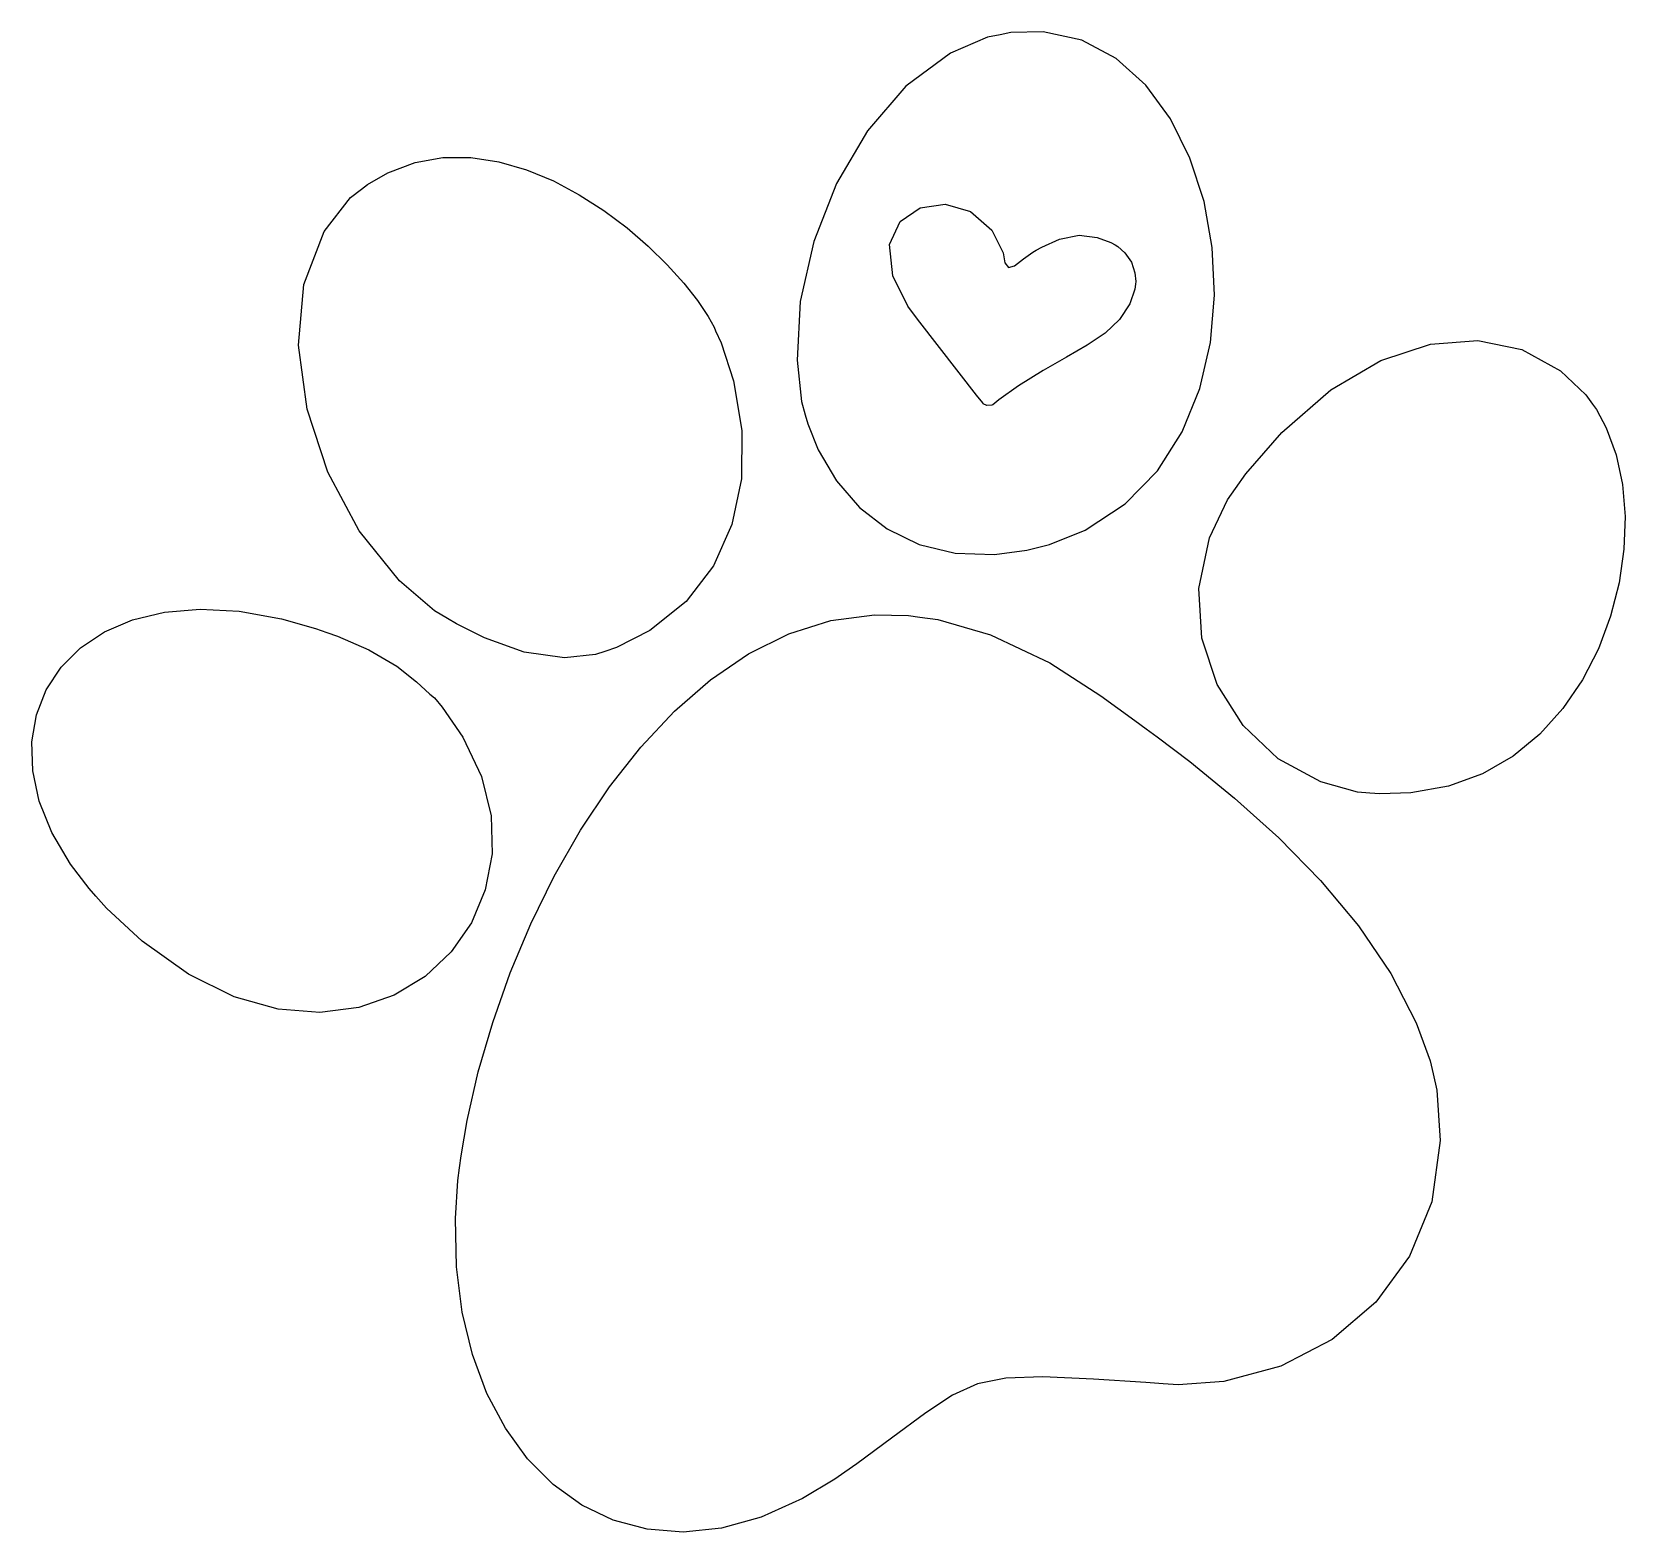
# Model space of a CAD drawing. Extents: x 1.41 to 5.76, y 0.66 to 4.75.
import ezdxf

# ---------------------------------------------------------------- set-up
doc = ezdxf.new("R2010")
doc.units = 0
doc.layers.get('0').update_dxf_attribs({"linetype": 'CONTINUOUS'})

msp = doc.modelspace()

# ---------------------------------------------------------------- linework, layer by layer
at = {"color": 0}
for points in [[(4.15522, 3.34407), (4.18881, 3.35243), (4.28603, 3.39214), (4.39497, 3.46338), (4.48286, 3.55399), (4.5504, 3.6601), (4.59842, 3.77794), (4.62765, 3.90354), (4.63883, 4.03315), (4.63276, 4.16287), (4.61019, 4.2889), (4.57189, 4.40733), (4.51856, 4.51443), (4.45107, 4.60622), (4.37011, 4.67893), (4.27642, 4.72874), (4.17085, 4.75174), (4.08257, 4.74972), (4.05414, 4.74408), (4.01904, 4.73725), (3.91818, 4.69363), (3.7965, 4.6034), (3.69189, 4.48193), (3.60715, 4.33789), (3.54497, 4.17974), (3.50819, 4.01611), (3.49957, 3.85553), (3.51193, 3.74262), (3.52186, 3.7066), (3.52869, 3.68218), (3.55735, 3.61117), (3.60704, 3.52604), (3.67008, 3.45335), (3.74556, 3.39492), (3.83268, 3.35281), (3.93056, 3.329), (4.03836, 3.32542), (4.12663, 3.33692), (4.15522, 3.34407)], [(2.31044, 4.32221), (2.32726, 4.33496), (2.38254, 4.36703), (2.45692, 4.39535), (2.53276, 4.40881), (2.60926, 4.4089), (2.68554, 4.39725), (2.76079, 4.37538), (2.83425, 4.34483), (2.90506, 4.30713), (2.97239, 4.26389), (3.03537, 4.21664), (3.09326, 4.16689), (3.14518, 4.11626), (3.19038, 4.06629), (3.22797, 4.01856), (3.25711, 3.9745), (3.27285, 3.94581), (3.27707, 3.93576), (3.29183, 3.90289), (3.32547, 3.79932), (3.34896, 3.66331), (3.3476, 3.53142), (3.32172, 3.40728), (3.27132, 3.29454), (3.19661, 3.19678), (3.09776, 3.11768), (3.00689, 3.07135), (2.97499, 3.06076), (2.949, 3.05203), (2.86496, 3.04346), (2.75439, 3.05871), (2.6466, 3.09744), (2.5695, 3.1359), (2.54482, 3.15033), (2.50939, 3.17122), (2.41444, 3.25304), (2.30436, 3.38971), (2.21892, 3.54969), (2.16233, 3.72222), (2.13889, 3.89654), (2.15294, 4.06179), (2.20865, 4.20731), (2.28049, 4.29943), (2.31044, 4.32221)], [(4.06565, 4.12642), (4.06689, 4.12153), (4.07633, 4.10829), (4.09283, 4.11322), (4.11729, 4.13211), (4.14296, 4.1505), (4.15207, 4.15554), (4.16715, 4.16439), (4.2155, 4.18582), (4.26964, 4.19689), (4.3189, 4.19086), (4.35612, 4.17649), (4.36774, 4.17014), (4.37483, 4.16575), (4.39404, 4.14887), (4.41206, 4.12315), (4.42171, 4.09413), (4.42361, 4.07058), (4.4229, 4.06282), (4.42101, 4.04926), (4.40767, 4.0096), (4.37961, 3.96631), (4.34028, 3.92979), (4.29139, 3.89671), (4.2346, 3.86388), (4.1715, 3.8279), (4.10385, 3.7856), (4.05029, 3.74744), (4.03331, 3.73367), (4.03097, 3.73292), (4.01779, 3.73204), (4.00726, 3.73682), (4.00624, 3.73888), (3.98904, 3.76053), (3.8341, 3.95947), (3.81976, 3.97846), (3.8016, 4.00271), (3.7609, 4.08567), (3.75211, 4.17156), (3.78108, 4.23406), (3.83567, 4.27121), (3.9036, 4.28103), (3.97271, 4.2615), (4.03076, 4.21067), (4.06153, 4.14833), (4.06565, 4.12642)], [(5.0625, 2.67432), (5.02869, 2.67703), (4.92893, 2.70443), (4.81228, 2.7679), (4.71658, 2.85861), (4.64594, 2.97043), (4.60444, 3.09717), (4.59619, 3.23269), (4.62532, 3.37088), (4.6741, 3.47483), (4.69586, 3.50553), (4.7245, 3.5459), (4.8226, 3.65847), (4.95643, 3.77458), (5.09299, 3.8546), (5.22825, 3.89919), (5.35781, 3.90896), (5.4776, 3.88456), (5.58333, 3.82661), (5.65261, 3.76112), (5.67085, 3.73579), (5.68164, 3.72071), (5.70828, 3.67117), (5.73557, 3.59728), (5.75265, 3.51606), (5.7596, 3.42947), (5.7564, 3.33942), (5.74317, 3.24789), (5.71989, 3.15674), (5.68658, 3.06793), (5.64324, 2.98346), (5.58996, 2.90517), (5.52669, 2.83501), (5.45356, 2.77501), (5.37056, 2.727), (5.27767, 2.69293), (5.17497, 2.67469), (5.09039, 2.67215), (5.0625, 2.67432)], [(1.58539, 2.39307), (1.56689, 2.41363), (1.5165, 2.47987), (1.46533, 2.56651), (1.4311, 2.65175), (1.41314, 2.73449), (1.41081, 2.81358), (1.42333, 2.88786), (1.45008, 2.95622), (1.49035, 3.01742), (1.5434, 3.07036), (1.60861, 3.11393), (1.68522, 3.14686), (1.77257, 3.16812), (1.87001, 3.17649), (1.97678, 3.17085), (2.09218, 3.15001), (2.18533, 3.12375), (2.2156, 3.11285), (2.24485, 3.10226), (2.33062, 3.06483), (2.40701, 3.02056), (2.4611, 2.97765), (2.49718, 2.94456), (2.50939, 2.93371), (2.53103, 2.90901), (2.5874, 2.8271), (2.6384, 2.71903), (2.66433, 2.61193), (2.66704, 2.50808), (2.64844, 2.41), (2.61051, 2.31999), (2.55507, 2.2405), (2.4841, 2.17393), (2.39947, 2.12267), (2.30311, 2.08908), (2.19689, 2.07557), (2.08279, 2.08453), (1.96268, 2.11837), (1.83843, 2.17953), (1.71203, 2.27029), (1.61486, 2.36046), (1.58539, 2.39307)], [(5.2354, 1.90767), (5.24539, 1.86333), (5.25483, 1.72558), (5.23167, 1.55886), (5.17117, 1.41069), (5.07889, 1.28434), (4.96007, 1.18305), (4.82026, 1.11003), (4.66471, 1.06858), (4.54004, 1.05897), (4.49897, 1.06179), (4.45139, 1.0651), (4.3086, 1.0746), (4.17031, 1.08062), (4.06961, 1.07715), (3.99229, 1.06147), (3.92399, 1.03076), (3.85042, 0.982314), (3.75726, 0.913357), (3.66228, 0.84375), (3.63021, 0.821181), (3.60249, 0.801432), (3.51449, 0.748807), (3.40181, 0.698025), (3.29297, 0.667806), (3.18881, 0.657064), (3.08996, 0.664714), (2.99729, 0.689671), (2.91151, 0.730794), (2.83344, 0.787056), (2.76383, 0.857422), (2.70344, 0.940647), (2.65306, 1.03581), (2.61344, 1.14171), (2.58535, 1.25732), (2.56961, 1.38151), (2.56689, 1.51324), (2.57362, 1.61708), (2.57813, 1.65136), (2.58225, 1.68375), (2.59907, 1.78022), (2.62939, 1.91308), (2.66868, 2.04812), (2.71653, 2.18349), (2.77268, 2.31733), (2.83669, 2.44769), (2.90831, 2.57286), (2.98708, 2.69086), (3.07269, 2.79986), (3.16488, 2.898), (3.26313, 2.98346), (3.36719, 3.05431), (3.47672, 3.10867), (3.59131, 3.14475), (3.71061, 3.16069), (3.80382, 3.15886), (3.83436, 3.15451), (3.88331, 3.14762), (4.0274, 3.10622), (4.18967, 3.03006), (4.32872, 2.93978), (4.42117, 2.87181), (4.4521, 2.84928), (4.48236, 2.82753), (4.57161, 2.75999), (4.69368, 2.6606), (4.81401, 2.55208), (4.92811, 2.43554), (5.03168, 2.31179), (5.12033, 2.18197), (5.18967, 2.04693), (5.22721, 1.94325), (5.2354, 1.90767)]]:
    msp.add_lwpolyline(points, close=True, dxfattribs=at)

doc.saveas('drawing.dxf')
